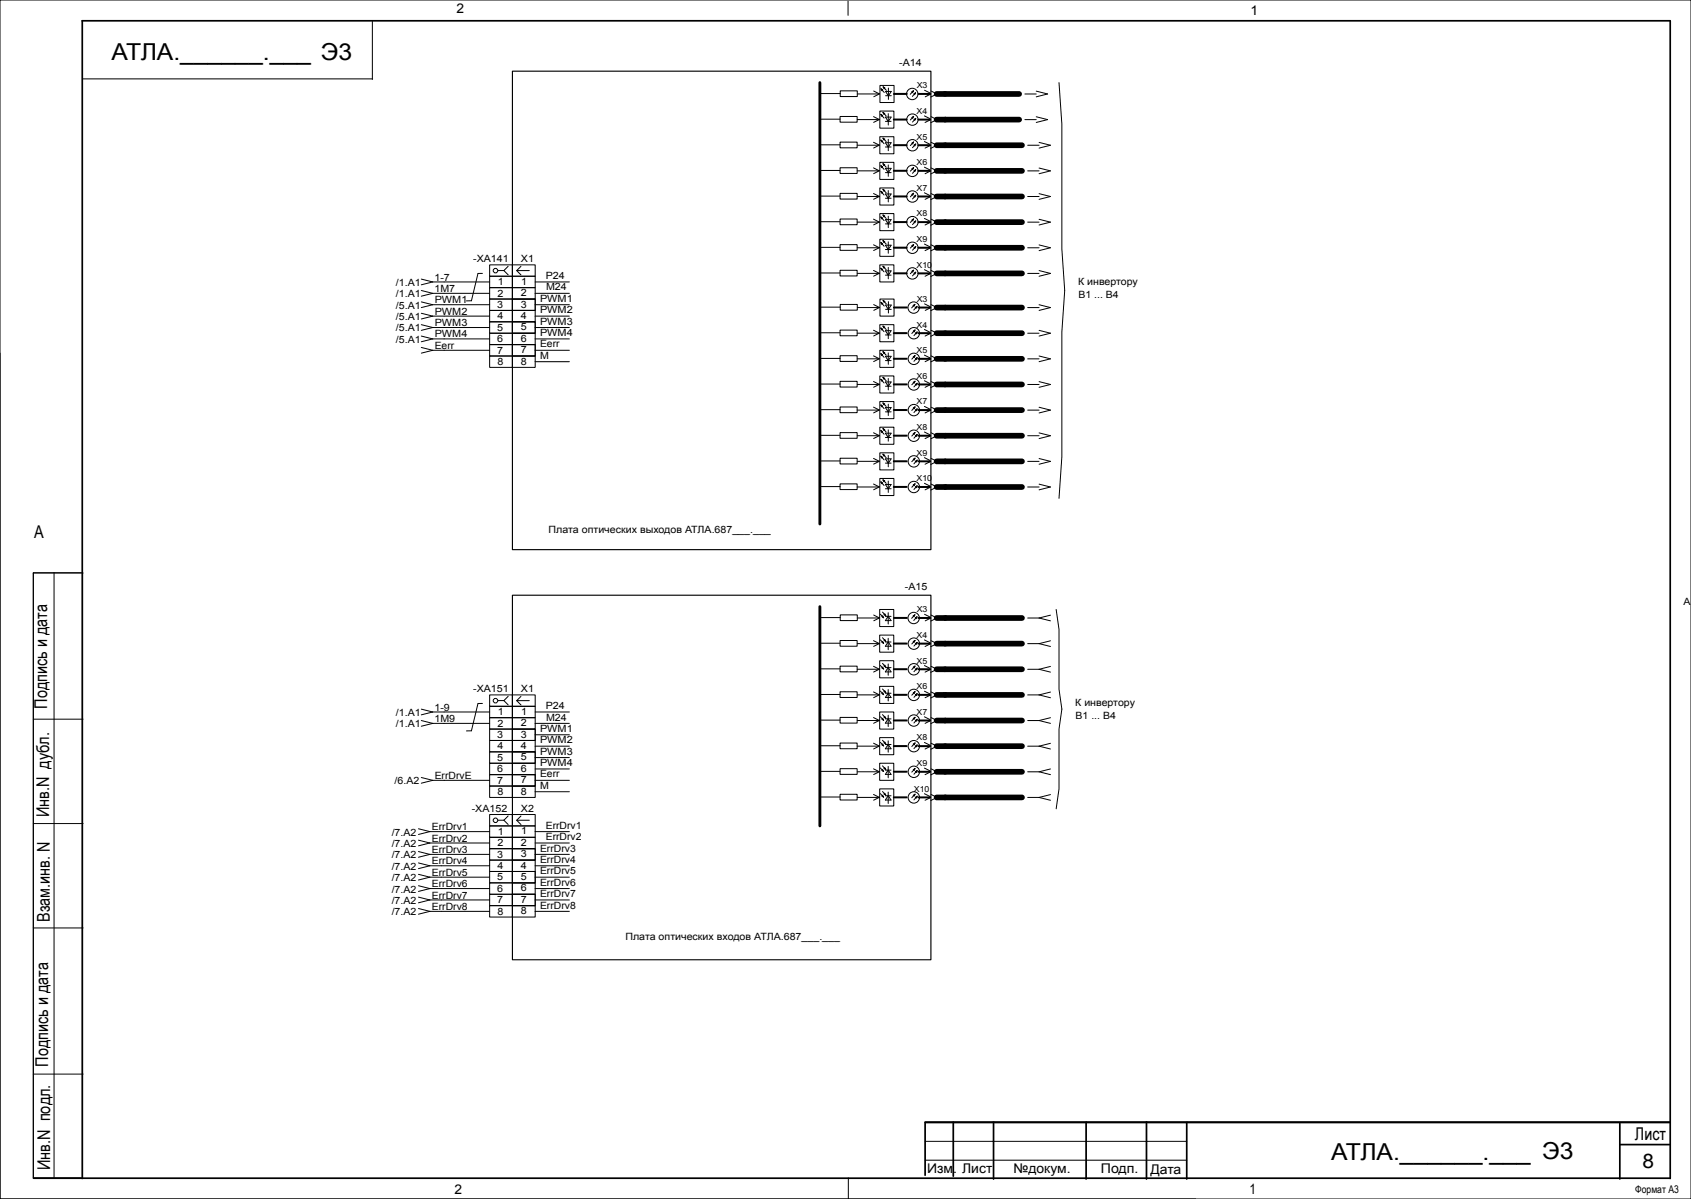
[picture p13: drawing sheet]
<svg xmlns="http://www.w3.org/2000/svg" width="594mm" height="421mm" viewBox="0 0 594 421" stroke-linecap="round" stroke-linejoin="round" font-family="sans-serif">
<defs><g id="words">
<g font-size="8.2">
<text x="39.2" y="21">АТЛА.______.___ Э3</text>
<text x="467.6" y="407.2">АТЛА.______.___ Э3</text>
</g>
<text font-size="7" x="577" y="410">8</text>
<g font-size="6.2">
<text x="11.9" y="189">A</text>
<text x="16.6" y="248.9" transform="rotate(-90 16.6 248.9)">Подпись и дата</text>
<text x="17.3" y="287" transform="rotate(-90 17.3 287)">Инв.N дубл.</text>
<text x="17.5" y="323.7" transform="rotate(-90 17.5 323.7)">Взам.инв. N</text>
<text x="16.9" y="374.5" transform="rotate(-90 16.9 374.5)">Подпись и дата</text>
<text x="574.3" y="400.3">Лист</text>
<text x="17.6" y="410.9" transform="rotate(-90 17.6 410.9)">Инв.N подл.</text>
</g>
<text font-size="5" x="438.9" y="419.4">1</text>
<g font-size="4.7">
<text x="160.3" y="4.7">2</text>
<text x="439.3" y="5.3">1</text>
<text x="325.7" y="412">Изм.</text>
<text x="338" y="412">Лист</text>
<text x="356" y="412">№докум.</text>
<text x="386.7" y="412">Подп.</text>
<text x="404.1" y="412.2">Дата</text>
<text x="159.6" y="419.4">2</text>
</g>
<text font-size="3.7" x="574.4" y="419">Формат А3</text>
<g font-size="3.5">
<text x="315.9" y="23">-А14</text>
<text x="166.2" y="92">-XА141</text>
<text x="183" y="92">X1</text>
<text x="139.1" y="100.4">/1.A1</text>
<text x="152.6" y="98.5">1-7</text>
<text x="174.8" y="100.1">1</text>
<text x="183" y="100">1</text>
<text x="191.7" y="98">P24</text>
<text x="191.8" y="102">M24</text>
<text x="378.7" y="100">К инвертору</text>
<text x="139.1" y="104.4">/1.A1</text>
<text x="152.6" y="102.5">1M7</text>
<text x="152.7" y="106.5">PWM1</text>
<text x="174.7" y="104.1">2</text>
<text x="183" y="104">2</text>
<text x="189.7" y="106">PWM1</text>
<text x="378.8" y="104.5">В1 ... В4</text>
<text x="139.1" y="108.4">/5.A1</text>
<text x="139.1" y="112.4">/5.A1</text>
<text x="152.7" y="110.5">PWM2</text>
<text x="174.7" y="108.1">3</text>
<text x="174.7" y="112.1">4</text>
<text x="182.9" y="108">3</text>
<text x="183" y="112">4</text>
<text x="189.7" y="110">PWM2</text>
<text x="139.1" y="116.4">/5.A1</text>
<text x="152.7" y="114.5">PWM3</text>
<text x="152.7" y="118.5">PWM4</text>
<text x="174.7" y="116.1">5</text>
<text x="182.9" y="116">5</text>
<text x="189.7" y="114">PWM3</text>
<text x="189.7" y="118">PWM4</text>
<text x="139.1" y="120.4">/5.A1</text>
<text x="152.7" y="122.5">Eerr</text>
<text x="174.7" y="120.1">6</text>
<text x="174.7" y="124.1">7</text>
<text x="182.9" y="124">7</text>
<text x="182.9" y="120">6</text>
<text x="189.7" y="122">Eerr</text>
<text x="189.8" y="126">M</text>
<text x="174.7" y="128.1">8</text>
<text x="183" y="128">8</text>
<text x="192.7" y="187">Плата оптических выходов АТЛА.687___.___</text>
<text x="317.9" y="207">-А15</text>
<text x="591.3" y="212.6">A</text>
<text x="166.2" y="243">-XА151</text>
<text x="183" y="243">X1</text>
<text x="139.1" y="251.4">/1.A1</text>
<text x="152.6" y="249.5">1-9</text>
<text x="174.8" y="251.1">1</text>
<text x="183" y="251">1</text>
<text x="191.7" y="249">P24</text>
<text x="377.7" y="248">К инвертору</text>
<text x="139.1" y="255.4">/1.A1</text>
<text x="152.6" y="253.5">1M9</text>
<text x="174.7" y="255.1">2</text>
<text x="183" y="255">2</text>
<text x="189.7" y="257">PWM1</text>
<text x="191.8" y="253">M24</text>
<text x="377.8" y="252.5">В1 ... В4</text>
<text x="174.7" y="259.1">3</text>
<text x="174.7" y="263.1">4</text>
<text x="182.9" y="259">3</text>
<text x="183" y="263">4</text>
<text x="189.7" y="261">PWM2</text>
<text x="174.7" y="267.1">5</text>
<text x="182.9" y="267">5</text>
<text x="189.7" y="265">PWM3</text>
<text x="189.7" y="269">PWM4</text>
<text x="138.6" y="275.4">/6.A2</text>
<text x="152.7" y="273.5">ErrDrvE</text>
<text x="174.7" y="271.1">6</text>
<text x="174.7" y="275.1">7</text>
<text x="182.9" y="275">7</text>
<text x="182.9" y="271">6</text>
<text x="189.7" y="273">Eerr</text>
<text x="174.7" y="279.1">8</text>
<text x="183" y="279">8</text>
<text x="189.8" y="277">M</text>
<text x="165.7" y="285">-XA152</text>
<text x="183" y="285">X2</text>
<text x="137.6" y="293.4">/7.A2</text>
<text x="151.7" y="291.5">ErrDrv1</text>
<text x="174.8" y="293.1">1</text>
<text x="183" y="293">1</text>
<text x="191.7" y="291">ErrDrv1</text>
<text x="137.6" y="297.4">/7.A2</text>
<text x="151.7" y="295.5">ErrDrv2</text>
<text x="151.7" y="299.5">ErrDrv3</text>
<text x="174.7" y="297.1">2</text>
<text x="183" y="297">2</text>
<text x="189.7" y="299">ErrDrv3</text>
<text x="191.7" y="295">ErrDrv2</text>
<text x="137.6" y="301.4">/7.A2</text>
<text x="137.6" y="305.4">/7.A2</text>
<text x="151.7" y="303.5">ErrDrv4</text>
<text x="174.7" y="301.1">3</text>
<text x="174.7" y="305.1">4</text>
<text x="182.9" y="301">3</text>
<text x="183" y="305">4</text>
<text x="189.7" y="303">ErrDrv4</text>
<text x="137.6" y="309.4">/7.A2</text>
<text x="151.7" y="307.5">ErrDrv5</text>
<text x="151.7" y="311.5">ErrDrv6</text>
<text x="174.7" y="309.1">5</text>
<text x="182.9" y="309">5</text>
<text x="189.7" y="307">ErrDrv5</text>
<text x="189.7" y="311">ErrDrv6</text>
<text x="137.6" y="313.4">/7.A2</text>
<text x="137.6" y="317.4">/7.A2</text>
<text x="151.7" y="315.5">ErrDrv7</text>
<text x="174.7" y="313.1">6</text>
<text x="174.7" y="317.1">7</text>
<text x="182.9" y="317">7</text>
<text x="182.9" y="313">6</text>
<text x="189.7" y="315">ErrDrv7</text>
<text x="137.6" y="321.4">/7.A2</text>
<text x="151.7" y="319.5">ErrDrv8</text>
<text x="174.7" y="321.1">8</text>
<text x="183" y="321">8</text>
<text x="189.7" y="319">ErrDrv8</text>
<text x="219.7" y="330">Плата оптических входов АТЛА.687___.___</text>
</g>
<g font-size="2.9">
<text x="322" y="31">X3</text>
<text x="321.9" y="40">X4</text>
<text x="321.9" y="49">X5</text>
<text x="321.9" y="58">X6</text>
<text x="321.9" y="67">X7</text>
<text x="321.9" y="76">X8</text>
<text x="321.9" y="85">X9</text>
<text x="321.9" y="94">X10</text>
<text x="322" y="106">X3</text>
<text x="321.9" y="115">X4</text>
<text x="321.9" y="124">X5</text>
<text x="321.9" y="133">X6</text>
<text x="321.9" y="142">X7</text>
<text x="321.9" y="151">X8</text>
<text x="321.9" y="160">X9</text>
<text x="321.9" y="169">X10</text>
<text x="322" y="215">X3</text>
<text x="321.9" y="224">X4</text>
<text x="321.9" y="233">X5</text>
<text x="321.9" y="242">X6</text>
<text x="321.9" y="251">X7</text>
<text x="321.9" y="260">X8</text>
<text x="321.9" y="269">X9</text>
<text x="321" y="278">X10</text>
</g>
</g></defs>
<g fill="none" stroke="#000" stroke-width=".35">
<path d="M0 0h594v421h-594zM130.8 7.5v20.4M297.9 .4v5M29 27.7h101.9M288.1 32.9h7.1M295.1 31.9h6v2h-6zM301.2 33h7.7M306.9 32l2 1M308.9 33l-2 1M309.1 39h4.9v6h-4.9zM309.1 30h5v6h-5zM309.5 31.2l1.1 1.3"/>
<path d="M310.2 39.5l1.1 1.2M310.2 30.5l1.2 1.2M311.1 32.1h2l-1 1.6zM311.1 33.6h2M312 39.9v4M312.1 30.9v4M320.9 31.9l-1.2 1.2M321.6 32.6l-1.1 1.3M324.8 31.7l2 1M327 33l-2 1M327.1 32l2 1M329 33.1l-2 1"/>
<path d="M360 33h4M364 32l4 1-4 1M372 29l1 14.6v43.8l1 14.6-1 14.6v43.8l-1 14.6M288 41.9h7.1M288 50.9h7.1M288 59.9h7.1M295.1 40.9h6v2h-6zM295.1 49.9h6v2h-6zM295.1 58.9h6v2h-6zM301.1 42h7.7M301.1 51h7.7M301.1 60h7.7"/>
<path d="M306.8 41l2 1-1.9 1M306.8 50l2 1-1.9 1M306.8 59l2 1-1.9 1M309.1 48h4.9v6h-4.9zM309.1 57h4.9v6h-4.9zM309.4 40.2l1.2 1.3M309.4 49.2l1.2 1.3M309.4 58.2l1.2 1.3M310.2 48.5l1.1 1.2M310.2 57.5l1.1 1.2M311 41.1h2l-1 1.6zM311 42.6h2"/>
<path d="M311 50.1h2l-1 1.6zM311 51.6h2M311 59.1h2l-1 1.6zM312 48.9v4M312 57.9v4M320.9 40.9l-1.1 1.2M320.9 49.9l-1.1 1.2M320.9 58.9l-1.1 1.2M321.7 41.6l-1.2 1.3M321.7 50.6l-1.2 1.3M321.7 59.6l-1.2 1.3M324.7 40.7l2 1"/>
<path d="M324.7 49.7l2 1M324.7 58.7l2 1M326.9 42l-2 1M326.9 51l-2 1M326.9 60l-2 1M327.1 41l2 1M327.1 50l2 1M327.1 59l2 1M329 42.1l-2 1M329 51.1l-2 1M360 42h4M361 51h4"/>
<path d="M361 60h4M364 41l4 1-4 1M365 59l4 1-4 1M365 50l4 1-4 1M288 68.9h7.1M288 77.9h7.1M295.1 67.9h6v2h-6zM295.1 76.9h6v2h-6zM301.1 69h7.7M301.1 78h7.7M306.8 68l2 1-1.9 1M306.8 77l2 1-1.9 1"/>
<path d="M309.1 66h4.9v6h-4.9zM309.1 75h4.9v6h-4.9zM309.4 67.2l1.2 1.3M309.4 76.2l1.2 1.3M310.2 66.5l1.1 1.2M310.2 75.5l1.1 1.2M311 60.6h2M311 68.1h2l-1 1.6zM311 69.6h2M311 77.1h2l-1 1.6zM311 78.6h2M312 66.9v4"/>
<path d="M312 75.9v4M320.9 67.9l-1.1 1.2M320.9 76.9l-1.1 1.2M321.7 68.6l-1.2 1.3M321.7 77.6l-1.2 1.3M324.7 67.7l2 1M324.7 76.7l2 1M326.9 69l-2 1M326.9 78l-2 1M327.1 68l2 1M327.1 77l2 1M329 60.1l-2 1"/>
<path d="M329 69.1l-2 1M329 78.1l-2 1M361 69h4M361 78h4M365 77l4 1-4 1M365 68l4 1-4 1M148 98l4 1M152 99h20M152 99l-4 1M169.5 96h-1.6l-2.3 9.6h-1.7M172 93h8v4h-8zM172 97h8v4h-8z"/>
<path d="M175 95h2M177 95l1.5 1.5M178.5 93.5l-1.5 1.5M180 93h8v4h-8zM180 97h8v4h-8zM181.6 95h4.3M183 93.5l-1.5 1.5 1.5 1.5M187.9 99h12.1M288 86.9h7.1M288 95.9h7.1M295.1 85.9h6v2h-6zM295.1 94.9h6v2h-6z"/>
<path d="M301.1 87h7.7M301.1 96h7.7M306.8 86l2 1-1.9 1M306.8 95l2 1-1.9 1M309.1 84h4.9v6h-4.9zM309.1 93h4.9v6h-4.9zM309.4 85.2l1.2 1.3M309.4 94.2l1.2 1.3M310.2 84.5l1.1 1.2M310.2 93.5l1.1 1.2M311 86.1h2l-1 1.6zM311 87.6h2"/>
<path d="M311 95.1h2l-1 1.6zM311 96.6h2M312 84.9v4M312 93.9v4M320.9 85.9l-1.1 1.2M320.9 94.9l-1.1 1.2M321.7 86.6l-1.2 1.3M321.7 95.6l-1.2 1.3M324.7 85.7l2 1M324.7 94.7l2 1M326.9 87l-2 1M326.9 96l-2 1"/>
<path d="M327.1 86l2 1M327.1 95l2 1M329 87.1l-2 1M329 96.1l-2 1M361 87h4M361 96h4M365 95l4 1-4 1M365 86l4 1-4 1M148 102l4 1M148 106l4 1M148 110l4 1M148 114l4 1"/>
<path d="M148 118l4 1M152 103h20M152 107h20M152 111h20M152 115h20M152 119h20M152 103l-4 1M152 107l-4 1M152 111l-4 1M152 115l-4 1M152 119l-4 1M172 101h8v4h-8z"/>
<path d="M172 105h8v4h-8zM172 109h8v4h-8zM172 113h8v4h-8zM172 117h8v4h-8zM180 105h8v4h-8zM180 101h8v4h-8zM180 113h8v4h-8zM180 109h8v4h-8zM180 117h8v4h-8zM187.9 103h12.1M187.9 107h12.1M187.9 111h12.1"/>
<path d="M187.9 115h12.1M187.9 119h12.1M288 116.9h7.1M288.1 107.9h7.1M295.1 115.9h6v2h-6zM295.1 106.9h6v2h-6zM301.1 117h7.7M301.2 108h7.7M306.8 116l2 1-1.9 1M306.9 107l2 1M308.9 108l-2 1M309.1 114h4.9v6h-4.9z"/>
<path d="M309.1 105h5v6h-5zM309.4 115.2l1.2 1.3M309.5 106.2l1.1 1.3M310.2 114.5l1.1 1.2M310.2 105.5l1.2 1.2M311 116.1h2l-1 1.6zM311 117.6h2M311.1 107.1h2l-1 1.6zM311.1 108.6h2M312 114.9v4M312.1 105.9v4M321.4 106.9l-1.2 1.2"/>
<path d="M321.4 115.9l-1.1 1.2M322.1 107.6l-1.1 1.3M322.2 116.6l-1.2 1.3M324.7 115.7l2 1M324.8 106.7l2 1M326.9 117l-2 1M327 108l-2 1M327.1 107l2 1M327.1 116l2 1M329 108.1l-2 1M329 117.1l-2 1M361 108h4"/>
<path d="M361 117h4M365 116l4 1-4 1M365 107l4 1-4 1M0 124v297h420M148 122l4 1M152 123h20M152 123l-4 1M172 121h8v4h-8zM172 125h8v4h-8zM180 121h8v4h-8zM180 125h8v4h-8zM187.9 123h12.1"/>
<path d="M187.9 127h12.1M288 125.9h7.1M288 134.9h7.1M295.1 124.9h6v2h-6zM295.1 133.9h6v2h-6zM301.1 126h7.7M301.1 135h7.7M306.8 125l2 1-1.9 1M306.8 134l2 1-1.9 1M309.1 123h4.9v6h-4.9zM309.1 132h4.9v6h-4.9zM309.4 124.2l1.2 1.3"/>
<path d="M309.4 133.2l1.2 1.3M310.2 123.5l1.1 1.2M310.2 132.5l1.1 1.2M311 125.1h2l-1 1.6zM311 126.6h2M311 134.1h2l-1 1.6zM311 135.6h2M312 123.9v4M312 132.9v4M321.4 124.9l-1.1 1.2M321.4 133.9l-1.1 1.2M322.2 125.6l-1.2 1.3"/>
<path d="M322.2 134.6l-1.2 1.3M324.7 124.7l2 1M324.7 133.7l2 1M326.9 126l-2 1M326.9 135l-2 1M327.1 125l2 1M327.1 134l2 1M329 126.1l-2 1M329 135.1l-2 1M361 126h4M361 135h4M365 134l4 1-4 1"/>
<path d="M365 125l4 1-4 1M288 143.9h7.1M288 152.9h7.1M295.1 142.9h6v2h-6zM295.1 151.9h6v2h-6zM301.1 144h7.7M301.1 153h7.7M306.8 143l2 1-1.9 1M306.8 152l2 1-1.9 1M309.1 141h4.9v6h-4.9zM309.1 150h4.9v6h-4.9zM309.1 159h4.9v6h-4.9z"/>
<path d="M309.4 142.2l1.2 1.3M309.4 151.2l1.2 1.3M310.2 141.5l1.1 1.2M310.2 150.5l1.1 1.2M310.2 159.5l1.1 1.2M311 143.1h2l-1 1.6zM311 144.6h2M311 152.1h2l-1 1.6zM311 153.6h2M312 141.9v4M312 150.9v4M312 159.9v4"/>
<path d="M321.4 142.9l-1.1 1.2M321.4 151.9l-1.1 1.2M322.2 143.6l-1.2 1.3M322.2 152.6l-1.2 1.3M324.7 142.7l2 1M324.7 151.7l2 1M326.9 144l-2 1M326.9 153l-2 1M327.1 143l2 1M327.1 152l2 1M329 144.1l-2 1M329 153.1l-2 1"/>
<path d="M361 144h4M361 153h4M365 152l4 1-4 1M365 143l4 1-4 1M288 161.9h7.1M288 170.9h7.1M295.1 160.9h6v2h-6zM295.1 169.9h6v2h-6zM301.1 162h7.7M301.1 171h7.7M306.8 161l2 1-1.9 1M306.8 170l2 1-1.9 1"/>
<path d="M309.1 168h4.9v6h-4.9zM309.4 160.2l1.2 1.3M309.4 169.2l1.2 1.3M310.2 168.5l1.1 1.2M311 161.1h2l-1 1.6zM311 162.6h2M311 170.1h2l-1 1.6zM311 171.6h2M312 168.9v4M321.4 160.9l-1.1 1.2M321.4 169.9l-1.1 1.2M322.2 161.6l-1.2 1.3"/>
<path d="M322.2 170.6l-1.2 1.3M324.7 160.7l2 1M324.7 169.7l2 1M326.9 162l-2 1M326.9 171l-2 1M327.1 161l2 1M327.1 170l2 1M329 162.1l-2 1M329 171.1l-2 1M361 162h4M361 171h4M365 170l4 1-4 1"/>
<path d="M365 161l4 1-4 1M11.7 201.1h17.3v212.5h-17.3zM19 201.2v212.6M29.2 201.2h-17.5v212.6M288.1 216.9h7.1M295.1 215.9h6v2h-6zM306.9 216l2 1h-7.7M308.9 217l-2 1M309 214h4.9v6h-4.9zM309.3 215.7l1.1 1.2M310 214.9l1.1 1.3M311 216.4h2"/>
<path d="M312 215.1v4M312 216.4l1 1.5h-2zM321.4 215.9l-1.2 1.2M322.1 216.6l-1.1 1.3M324.8 215.7l2 1M327 217l-2 1M327.1 216l2 1M329 217.1l-2 1M361 217h4M365 217l4 1M369 216l-4 1M371 214l1 7v21l1 7-1 7v21l-1 7"/>
<path d="M288 225.9h7.1M288 234.9h7.1M295.1 224.9h6v2h-6zM295.1 233.9h6v2h-6zM301.1 226h7.7M301.1 235h7.7M306.8 225l2 1-1.9 1M306.8 234l2 1M308.9 235l-2 1M309 223h4.9v6h-4.9zM309 232h4.9v6h-4.9zM309.3 224.7l1.1 1.2"/>
<path d="M309.3 233.7l1.1 1.2M310 223.9l1.1 1.3M310 232.9l1.1 1.3M311 225.4h2M311 234.4h2M312 224.1v4M312 233.1v4M312 225.4l1 1.5h-2zM312 234.4l1 1.5h-2zM321.4 224.9l-1.1 1.2M321.4 233.9l-1.1 1.2M322.2 225.6l-1.2 1.3"/>
<path d="M322.2 234.6l-1.2 1.3M324.7 224.7l2 1M324.7 233.7l2 1M326.9 226l-2 1M326.9 235l-2 1M327.1 225l2 1M327.1 234l2 1M329 226.1l-2 1M329 235.1l-2 1M361 235h4M361 226h4M365 226l4 1"/>
<path d="M365 235l4 1M369 225l-4 1M369 234l-4 1M11.7 252.5h17.5M148 249l4 1M148 253l4 1M152 250h20M152 254h20M152 250l-4 1M152 254l-4 1M169.5 247h-1.6l-2.3 9.6h-1.7M172 244h8v4h-8z"/>
<path d="M172 248h8v4h-8zM172 252h8v4h-8zM172 256h8v4h-8zM172 260h8v4h-8zM175 246h2M177 246l1.5 1.5M178.5 244.5l-1.5 1.5M180 244h8v4h-8zM180 256h8v4h-8zM180 252h8v4h-8zM180 248h8v4h-8zM180 260h8v4h-8z"/>
<path d="M181.6 246h4.3M183 244.5l-1.5 1.5 1.5 1.5M187.9 250h12.1M187.9 254h12.1M187.9 258h12.1M288 243.9h7.1M288 252.9h7.1M295.1 242.9h6v2h-6zM295.1 251.9h6v2h-6zM301.1 244h7.7M301.1 253h7.7M306.8 243l2 1-1.9 1"/>
<path d="M306.8 252l2 1M308.9 253l-2 1M309 241h4.9v6h-4.9zM309 250h4.9v6h-4.9zM309 259h4.9v6h-4.9zM309.3 242.7l1.1 1.2M309.3 251.7l1.1 1.2M310 241.9l1.1 1.3M310 250.9l1.1 1.3M310 259.9l1.1 1.3M311 243.4h2M311 252.4h2"/>
<path d="M312 242.1v4M312 251.1v4M312 243.4l1 1.5h-2zM312 252.4l1 1.5h-2zM321.4 242.9l-1.1 1.2M321.4 251.9l-1.1 1.2M322.2 243.6l-1.2 1.3M322.2 252.6l-1.2 1.3M324.7 242.7l2 1M324.7 251.7l2 1M326.9 244l-2 1M326.9 253l-2 1"/>
<path d="M327.1 243l2 1M327.1 252l2 1M329 244.1l-2 1M329 253.1l-2 1M361 244h4M361 253h4M365 244l4 1M365 253l4 1M369 243l-4 1M369 252l-4 1M148 273l4 1M152 274h20"/>
<path d="M152 274l-4 1M172 264h8v4h-8zM172 268h8v4h-8zM172 272h8v4h-8zM172 276h8v4h-8zM180 264h8v4h-8zM180 272h8v4h-8zM180 268h8v4h-8zM180 276h8v4h-8zM187.9 262h12.1M187.9 266h12.1M187.9 270h12.1"/>
<path d="M187.9 274h12.1M187.9 278h12.1M288 261.9h7.1M288 270.9h7.1M288 279.9h7.1M295.1 260.9h6v2h-6zM295.1 269.9h6v2h-6zM295.1 278.9h6v2h-6zM301.1 262h7.7M301.1 271h7.7M301.1 280h7.7M306.8 261l2 1-1.9 1"/>
<path d="M306.8 270l2 1M306.8 279l2 1-1.9 1M308.9 271l-2 1M309 268h4.9v6h-4.9zM309 277h4.9v6h-4.9zM309.3 260.7l1.1 1.2M309.3 269.7l1.1 1.2M309.3 278.7l1.1 1.2M310 268.9l1.1 1.3M310 277.9l1.1 1.3M311 261.4h2M311 270.4h2"/>
<path d="M311 279.4h2M312 260.1v4M312 269.1v4M312 278.1v4M312 261.4l1 1.5h-2zM312 270.4l1 1.5h-2zM312 279.4l1 1.5h-2zM321.4 260.9l-1.1 1.2M321.4 269.9l-1.1 1.2M321.4 278.9l-1.1 1.2M322.2 261.6l-1.2 1.3M322.2 270.6l-1.2 1.3"/>
<path d="M322.2 279.6l-1.2 1.3M324.7 260.7l2 1M324.7 269.7l2 1M324.7 278.7l2 1M326.9 262l-2 1M326.9 271l-2 1M327.1 261l2 1M327.1 270l2 1M327.1 279l2 1M329 262.1l-2 1M329 271.1l-2 1M361 262h4"/>
<path d="M361 271h4M365 262l4 1M365 271l4 1M369 261l-4 1M369 270l-4 1M369 279l-4 1M11.7 289.2h17.5M147 291l4 1M147 295l4 1M147 299l4 1M151 292h21M151 296h21"/>
<path d="M151 292l-4 1M151 296l-4 1M172 290h8v4h-8zM172 294h8v4h-8zM172 298h8v4h-8zM172 286h8v4h-8zM175 288h2M177 288l1.5 1.5M178.5 286.5l-1.5 1.5M180 286h8v4h-8zM180 298h8v4h-8zM180 294h8v4h-8z"/>
<path d="M180 290h8v4h-8zM181.6 288h4.3M183 286.5l-1.5 1.5 1.5 1.5M187.9 292h12.1M187.9 296h12.1M326.9 280l-2 1M329 280.1l-2 1M361 280h4M365 280l4 1M147 303l4 1M147 307l4 1M147 311l4 1"/>
<path d="M147 315l4 1M147 319l4 1M151 300h21M151 304h21M151 308h21M151 312h21M151 316h21M151 300l-4 1M151 304l-4 1M151 308l-4 1M151 312l-4 1M151 316l-4 1"/>
<path d="M172 302h8v4h-8zM172 306h8v4h-8zM172 310h8v4h-8zM172 314h8v4h-8zM172 318h8v4h-8zM180 306h8v4h-8zM180 302h8v4h-8zM180 314h8v4h-8zM180 310h8v4h-8zM180 318h8v4h-8zM187.9 300h12.1M187.9 304h12.1"/>
<path d="M187.9 308h12.1M187.9 312h12.1M187.9 316h12.1M11.7 325.8h17.5M151 320h21M151 320l-4 1M187.9 320h12.1M11.7 377.1h17.5M298 413.6v7.3M325 407.4h91.9M325 400.8h91.9"/>
<circle cx="320.4" cy="33" r="2"/>
<circle cx="320.5" cy="42" r="2"/>
<circle cx="320.5" cy="51" r="2"/>
<circle cx="320.5" cy="78" r="2"/>
<circle cx="320.5" cy="60" r="2"/>
<circle cx="320.5" cy="69" r="2"/>
<circle cx="174.1" cy="95" r=".8"/>
<circle cx="320.5" cy="96" r="2"/>
<circle cx="320.5" cy="87" r="2"/>
<circle cx="320.9" cy="108" r="2"/>
<circle cx="321" cy="117" r="2"/>
<circle cx="321" cy="135" r="2"/>
<circle cx="321" cy="126" r="2"/>
<circle cx="321" cy="153" r="2"/>
<circle cx="321" cy="144" r="2"/>
<circle cx="321" cy="162" r="2"/>
<circle cx="321" cy="171" r="2"/>
<circle cx="320.9" cy="217" r="2"/>
<circle cx="321" cy="226" r="2"/>
<circle cx="321" cy="235" r="2"/>
<circle cx="174.1" cy="246" r=".8"/>
<circle cx="321" cy="244" r="2"/>
<circle cx="321" cy="253" r="2"/>
<circle cx="321" cy="262" r="2"/>
<circle cx="321" cy="271" r="2"/>
<circle cx="174.1" cy="288" r=".8"/>
<circle cx="321" cy="280" r="2"/>
</g>
<g fill="none" stroke="#000" stroke-width=".6">
<path d="M28.8 7.3h557.9M28.9 7.4v406.4M586.7 7.4v406.4M325 394.1h261.5M334.9 394v19M349 394v20M381.5 394v20M402.7 394v20M416.9 394.1v19.9M569 394.5v19.5M586.5 394h-261.5v18.7M569.1 401.9h17.4"/>
<path d="M586.7 413.7h-574.9"/>
</g>
<g fill="none" stroke="#000" stroke-width=".7">
<path d="M314 33h4.5M322.6 33h4.1M314 42h4.5M314 51h4.5M314 60h4.5M322.6 42h4M322.6 51h4M322.6 60h4M314 69h4.5M314 78h4.5M322.6 69h4M322.6 78h4"/>
<path d="M314 87h4.5M314 96h4.5M322.6 87h4M322.6 96h4M314 117h4.5M314 108h4.5M322.6 117h4M322.6 108h4.1M314 126h4.5M314 135h4.5M322.6 126h4M322.6 135h4"/>
<path d="M314 144h4.5M314 153h4.5M322.6 144h4M322.6 153h4M314 162h4.5M314 171h4.5M322.6 162h4M322.6 171h4M314 217h4.5M322.6 217h4.1M314 226h4.5M314 235h4.5"/>
<path d="M322.6 226h4M322.6 235h4M314 244h4.5M314 253h4.5M322.6 244h4M322.6 253h4M314 262h4.5M314 271h4.5M314 280h4.5M322.6 262h4M322.6 271h4M322.6 280h4"/>
</g>
<path d="M288 29v155M288 213v77" fill="none" stroke="#000" stroke-width="1"/>
<path d="M180 25h147v168h-147zM180 209h147v128h-147z" fill="none" stroke="#000" stroke-width=".4"/>
<g fill="#000" stroke="#000" stroke-width=".35">
<path d="M309.5 31.2l.6 .4-.3 .3zM310.2 30.5l.7 .4-.3 .3zM320.2 32.3l.7-.4-.4 .7zM321 33l.6-.4-.3 .7zM309.4 40.2l.7 .4-.3 .3zM309.4 49.2l.7 .4-.3 .3zM309.4 58.2l.7 .4-.3 .3zM310.2 39.5l.6 .4-.3 .3zM310.2 48.5l.6 .4-.3 .3zM310.2 57.5l.6 .4-.3 .3zM320.3 41.3l.6-.4-.3 .7zM320.3 50.3l.6-.4-.3 .7z"/>
<path d="M320.3 59.3l.6-.4-.3 .7zM321 42l.7-.4-.4 .7zM321 51l.7-.4-.4 .7zM309.4 67.2l.7 .4-.3 .3zM309.4 76.2l.7 .4-.3 .3zM310.2 66.5l.6 .4-.3 .3zM310.2 75.5l.6 .4-.3 .3zM320.3 68.3l.6-.4-.3 .7zM320.3 77.3l.6-.4-.3 .7zM321 60l.7-.4-.4 .7zM321 69l.7-.4-.4 .7zM321 78l.7-.4-.4 .7z"/>
<path d="M309.4 85.2l.7 .4-.3 .3zM309.4 94.2l.7 .4-.3 .3zM310.2 84.5l.6 .4-.3 .3zM310.2 93.5l.6 .4-.3 .3zM320.3 86.3l.6-.4-.3 .7zM320.3 95.3l.6-.4-.3 .7zM321 87l.7-.4-.4 .7zM321 96l.7-.4-.4 .7zM309.4 115.2l.7 .4-.3 .3zM309.5 106.2l.6 .4-.3 .3zM310.2 114.5l.6 .4-.3 .3zM310.2 105.5l.7 .4-.3 .3z"/>
<path d="M320.7 107.3l.7-.4-.4 .7zM320.8 116.3l.6-.4-.3 .7zM321.5 108l.6-.4-.3 .7zM321.5 117l.7-.4-.4 .7zM309.4 124.2l.7 .4-.3 .3zM309.4 133.2l.7 .4-.3 .3zM310.2 123.5l.6 .4-.3 .3zM310.2 132.5l.6 .4-.3 .3zM320.8 125.3l.6-.4-.3 .7zM320.8 134.3l.6-.4-.3 .7zM321.5 126l.7-.4-.4 .7zM321.5 135l.7-.4-.4 .7z"/>
<path d="M309.4 142.2l.7 .4-.3 .3zM309.4 151.2l.7 .4-.3 .3zM310.2 141.5l.6 .4-.3 .3zM310.2 150.5l.6 .4-.3 .3zM320.8 143.3l.6-.4-.3 .7zM320.8 152.3l.6-.4-.3 .7zM321.5 144l.7-.4-.4 .7zM321.5 153l.7-.4-.4 .7zM309.4 160.2l.7 .4-.3 .3zM309.4 169.2l.7 .4-.3 .3zM310.2 159.5l.6 .4-.3 .3zM310.2 168.5l.6 .4-.3 .3z"/>
<path d="M320.8 161.3l.6-.4-.3 .7zM320.8 170.3l.6-.4-.3 .7zM321.5 162l.7-.4-.4 .7zM321.5 171l.7-.4-.4 .7zM309.7 216.5l.4-.3 .3 .7zM310.5 215.8l.3-.3 .3 .7zM320.7 216.3l.7-.4-.4 .7zM321.5 217l.6-.4-.3 .7zM309.7 225.5l.4-.3 .3 .7zM309.7 234.5l.4-.3 .3 .7zM310.5 224.8l.3-.3 .3 .7zM310.5 233.8l.3-.3 .3 .7z"/>
<path d="M320.8 225.3l.6-.4-.3 .7zM320.8 234.3l.6-.4-.3 .7zM321.5 226l.7-.4-.4 .7zM321.5 235l.7-.4-.4 .7zM310.1 243.2l.3 .7-.7-.4zM309.7 252.5l.4-.3 .3 .7zM310.5 242.8l.3-.3 .3 .7zM310.5 251.8l.3-.3 .3 .7zM320.8 243.3l.6-.4-.3 .7zM320.8 252.3l.6-.4-.3 .7zM321.5 244l.7-.4-.4 .7zM321.5 253l.7-.4-.4 .7z"/>
<path d="M309.7 261.5l.4-.3 .3 .7zM309.7 270.5l.4-.3 .3 .7zM309.7 279.5l.4-.3 .3 .7zM310.5 260.8l.3-.3 .3 .7zM310.5 269.8l.3-.3 .3 .7zM310.5 278.8l.3-.3 .3 .7zM320.8 261.3l.6-.4-.3 .7zM320.8 270.3l.6-.4-.3 .7zM320.8 279.3l.6-.4-.3 .7zM321.5 262l.7-.4-.4 .7zM321.5 271l.7-.4-.4 .7zM321.5 280l.7-.4-.4 .7z"/>
</g>
<g fill="none" stroke="#000" stroke-width="2">
<path d="M329 33h29M329 42h29M329 51h30M329 60h30M329 69h30M329 78h30M329 87h30M329 96h30M329 108h30M329 117h30M329 126h30M329 135h30"/>
<path d="M329 144h30M329 153h30M329 162h30M329 171h30M329 217h30M329 226h30M329 235h30M329 244h30M329 253h30M329 262h30M329 271h30M329 280h30"/>
</g>
<use href="#words"/>
</svg>
